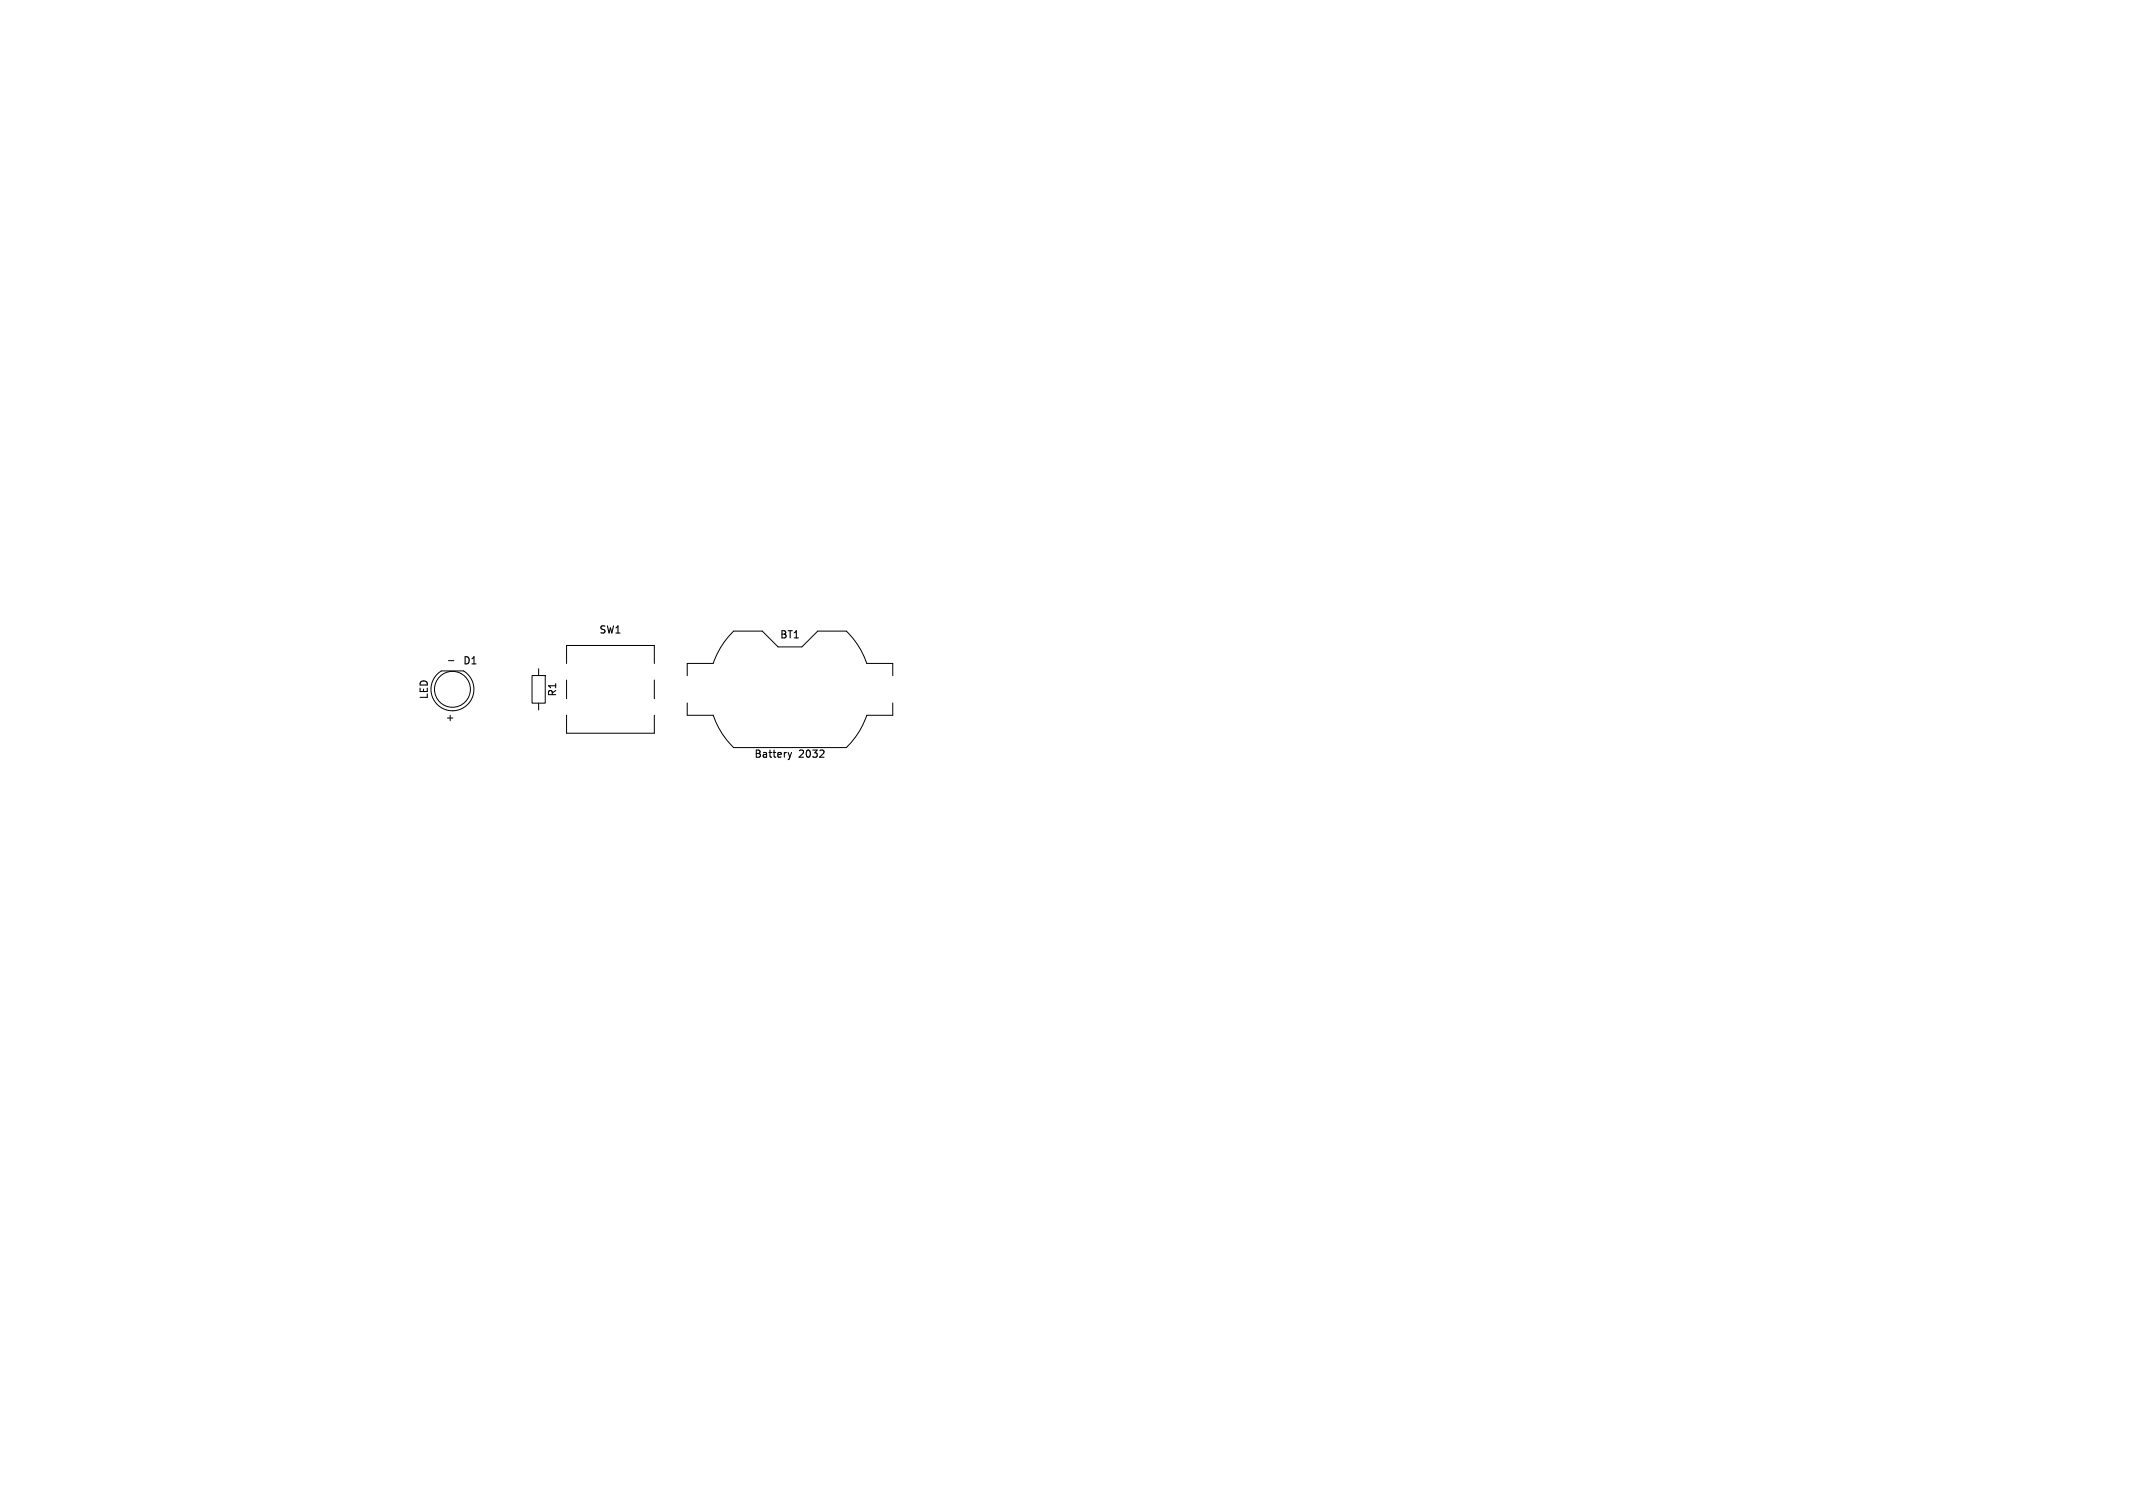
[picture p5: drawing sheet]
<svg xmlns="http://www.w3.org/2000/svg" width="297mm" height="210mm" viewBox="0 0 297 210" stroke-linecap="round" stroke-linejoin="round" font-family="sans-serif">
<defs><g id="words">
<g font-size="1.4">
<text x="83.4" y="88.4">SW1</text>
<text x="108.5" y="89.1">BT1</text>
<text x="64.4" y="92.7">D1</text>
<text x="59.8" y="97.5" transform="rotate(-90 59.8 97.5)">LED</text>
<text x="62" y="100.5">+</text>
<text x="77.6" y="97.1" transform="rotate(-90 77.6 97.1)">R1</text>
<text x="104.9" y="105.7">Battery</text>
<text x="111.2" y="105.7">2032</text>
</g>
</g></defs>
<g fill="none" stroke="#000" stroke-width=".14">
<path d="M60.8 93.9l.7-.5h3a2.99 2.99 0 0 1 .9 4.3 2.99 2.99 0 0 1-4.3 .6 2.99 2.99 0 0 1-.3-4.4zM62.4 92h.8M74.1 94.1h1.8v3.8h-1.8zM75 93.1v1M75 97.9v1M78.9 92.4v-2.5h12.2v2.5M78.9 94.7v2.6M78.9 99.6v2.5h12.2v-2.5M91.1 94.7v2.6M95.7 94.1v-1.7h3.6a11.3 11.3 0 0 1 2.9-4.5h3.9l2.2 2.2h3.4l2.2-2.2h3.9a11.3 11.3 0 0 1 2.9 4.5h3.6v1.7M95.7 97.9v1.7h3.6a11.3 11.3 0 0 0 2.9 4.5h15.6a11.3 11.3 0 0 0 2.9-4.5h3.6v-1.7"/>
<circle cx="63" cy="96" r="2.5"/>
</g>
<path d="M109.7 104.8l.3 .7M110 105.5l-.3 .3M110.2 104.8l-.2 .7" fill="none" stroke="#000" stroke-width=".15"/>
<use href="#words"/>
</svg>
